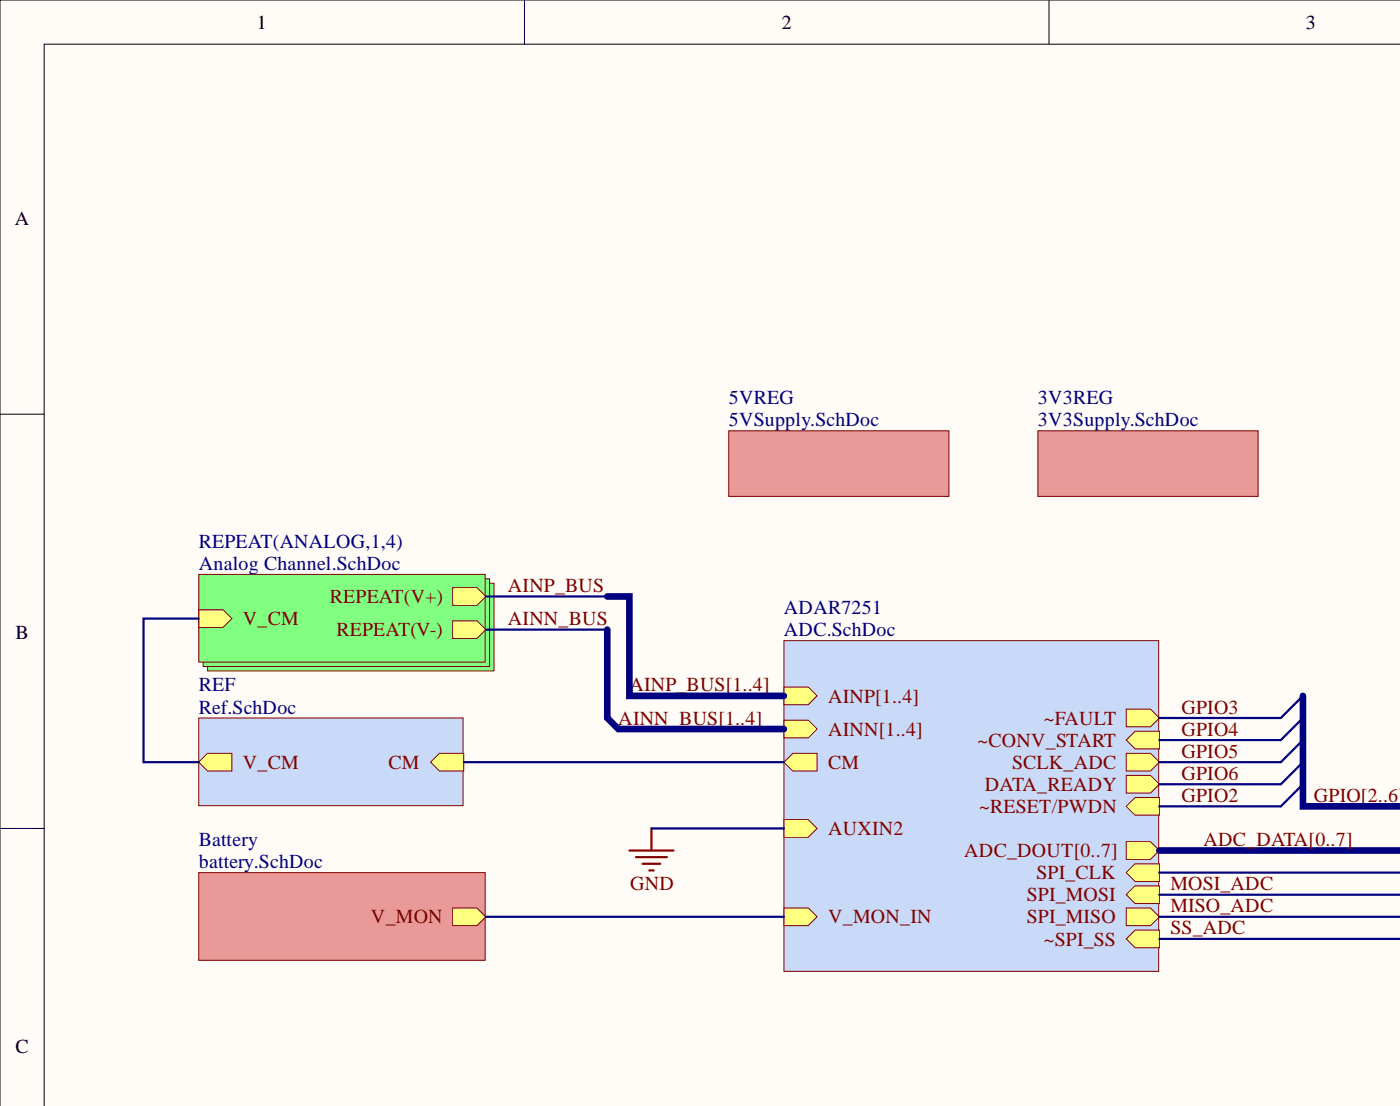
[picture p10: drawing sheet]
<svg xmlns="http://www.w3.org/2000/svg" width="161mm" height="127mm" viewBox="0 0 161 127" stroke-linecap="round" stroke-linejoin="round" font-family="sans-serif">
<defs><g id="words">
<g font-size="2.3">
<text x="29.5" y="3.3">1</text>
<text x="89.8" y="3.3">2</text>
<text x="150" y="3.3">3</text>
<text x="1.7" y="25.8">A</text>
<text x="1.8" y="73.4">B</text>
<text x="1.8" y="120.9">C</text>
</g>
<g font-size="2.3" fill="#000080">
<text x="83.7" y="46.4">5VREG</text>
<text x="119.3" y="46.4">3V3REG</text>
<text x="83.7" y="49">5VSupply.SchDoc</text>
<text x="119.3" y="49">3V3Supply.SchDoc</text>
<text x="22.8" y="62.9">REPEAT(ANALOG,1,4)</text>
<text x="22.8" y="65.4">Analog Channel.SchDoc</text>
<text x="90.1" y="70.5">ADAR7251</text>
<text x="90.1" y="73.1">ADC.SchDoc</text>
<text x="22.8" y="79.4">REF</text>
<text x="22.8" y="81.9">Ref.SchDoc</text>
<text x="22.8" y="97.2">Battery</text>
<text x="22.8" y="99.7">battery.SchDoc</text>
</g>
<g font-size="2.3" fill="#800000">
<text x="27.9" y="71.8">V_CM</text>
<text x="37.9" y="69.3">REPEAT(V+)</text>
<text x="58.4" y="71.8">AINN_BUS</text>
<text x="58.4" y="68">AINP_BUS</text>
<text x="38.7" y="73.1">REPEAT(V-)</text>
<text x="71" y="83.2">AINN_BUS[1..4]</text>
<text x="72.3" y="79.4">AINP_BUS[1..4]</text>
<text x="95.2" y="80.7">AINP[1..4]</text>
<text x="119.9" y="83.2">~FAULT</text>
<text x="135.8" y="81.9">GPIO3</text>
<text x="27.9" y="88.3">V_CM</text>
<text x="44.7" y="88.3">CM</text>
<text x="95.2" y="84.5">AINN[1..4]</text>
<text x="95.2" y="88.3">CM</text>
<text x="112.3" y="85.7">~CONV_START</text>
<text x="116.3" y="88.3">SCLK_ADC</text>
<text x="135.8" y="84.5">GPIO4</text>
<text x="135.8" y="87">GPIO5</text>
<text x="135.8" y="89.5">GPIO6</text>
<text x="95.2" y="95.9">AUXIN2</text>
<text x="112.5" y="93.4">~RESET/PWDN</text>
<text x="113.2" y="90.8">DATA_READY</text>
<text x="135.8" y="92.1">GPIO2</text>
<text x="151" y="92.1">GPIO[2..6]</text>
<text x="110.8" y="98.4">ADC_DOUT[0..7]</text>
<text x="119.1" y="101">SPI_CLK</text>
<text x="138.3" y="97.2">ADC_DATA[0..7]</text>
<text x="42.6" y="106">V_MON</text>
<text x="72.4" y="102.2">GND</text>
<text x="95.2" y="106">V_MON_IN</text>
<text x="118" y="106">SPI_MISO</text>
<text x="118" y="103.5">SPI_MOSI</text>
<text x="134.5" y="102.2">MOSI_ADC</text>
<text x="134.5" y="104.8">MISO_ADC</text>
<text x="134.5" y="107.3">SS_ADC</text>
<text x="119.9" y="108.6">~SPI_SS</text>
</g>
</g></defs>
<g fill="#fffcf8" stroke="#000" stroke-width=".11">
<path d="M0 0h160.9v127h-160.9z"/>
<path d="M5.1 5.1h155.8v121.9h-155.8z"/>
</g>
<path d="M60.3 0v5.1M120.5 0v5.1M0 47.6h5.1M0 95.1h5.1" fill="none" stroke="#000" stroke-width=".11"/>
<g fill="#80ff80" stroke="#800000" stroke-width=".11">
<path d="M23.9 67h32.9v10h-32.9z"/>
<path d="M23.3 66.5h33v10h-33z"/>
<path d="M22.8 66h32.9v10h-32.9z"/>
</g>
<path d="M52 67.5h2.8l1 1-1 1h-2.8z" fill-rule="evenodd" fill="#ffff80"/>
<path d="M52 67.5h2.8l1 1-1 1h-2.8z" fill="none" stroke="#800000" stroke-width=".11"/>
<path d="M52 71.3h2.8l1 1-1 1h-2.8z" fill-rule="evenodd" fill="#ffff80"/>
<path d="M52 71.3h2.8l1 1-1 1h-2.8z" fill="none" stroke="#800000" stroke-width=".11"/>
<path d="M22.8 70h2.8l1 1-1 1h-2.8z" fill-rule="evenodd" fill="#ffff80"/>
<path d="M22.8 70h2.8l1 1-1 1h-2.8z" fill="none" stroke="#800000" stroke-width=".11"/>
<path d="M90.1 73.6h43v37.9h-43z" fill="#c9daf8" stroke="#800000" stroke-width=".11"/>
<path d="M90.1 78.9h2.8l1 1-1 1h-2.8z" fill-rule="evenodd" fill="#ffff80"/>
<path d="M90.1 78.9h2.8l1 1-1 1h-2.8z" fill="none" stroke="#800000" stroke-width=".11"/>
<path d="M90.1 82.7h2.8l1 1-1 1h-2.8z" fill-rule="evenodd" fill="#ffff80"/>
<path d="M90.1 82.7h2.8l1 1-1 1h-2.8z" fill="none" stroke="#800000" stroke-width=".11"/>
<path d="M90.1 104.3h2.8l1 1-1 1h-2.8z" fill-rule="evenodd" fill="#ffff80"/>
<path d="M90.1 104.3h2.8l1 1-1 1h-2.8z" fill="none" stroke="#800000" stroke-width=".11"/>
<path d="M90.1 87.5l1-1h2.8v2h-2.8z" fill-rule="evenodd" fill="#ffff80"/>
<path d="M90.1 87.5l1-1h2.8v2h-2.8z" fill="none" stroke="#800000" stroke-width=".11"/>
<path d="M129.4 96.7h2.8l1 1-1 1h-2.8z" fill-rule="evenodd" fill="#ffff80"/>
<path d="M129.4 96.7h2.8l1 1-1 1h-2.8z" fill="none" stroke="#800000" stroke-width=".11"/>
<path d="M90.1 94.1h2.8l1 1-1 1h-2.8z" fill-rule="evenodd" fill="#ffff80"/>
<path d="M90.1 94.1h2.8l1 1-1 1h-2.8z" fill="none" stroke="#800000" stroke-width=".11"/>
<path d="M129.4 85l1-1h2.8v2h-2.8z" fill-rule="evenodd" fill="#ffff80"/>
<path d="M129.4 85l1-1h2.8v2h-2.8z" fill="none" stroke="#800000" stroke-width=".11"/>
<path d="M129.4 86.5h2.8l1 1-1 1h-2.8z" fill-rule="evenodd" fill="#ffff80"/>
<path d="M129.4 86.5h2.8l1 1-1 1h-2.8z" fill="none" stroke="#800000" stroke-width=".11"/>
<path d="M129.4 107.8l1-1h2.8v2h-2.8z" fill-rule="evenodd" fill="#ffff80"/>
<path d="M129.4 107.8l1-1h2.8v2h-2.8z" fill="none" stroke="#800000" stroke-width=".11"/>
<path d="M129.4 104.3h2.8l1 1-1 1h-2.8z" fill-rule="evenodd" fill="#ffff80"/>
<path d="M129.4 104.3h2.8l1 1-1 1h-2.8z" fill="none" stroke="#800000" stroke-width=".11"/>
<path d="M129.4 81.4h2.8l1 1-1 1.1h-2.8z" fill-rule="evenodd" fill="#ffff80"/>
<path d="M129.4 81.4h2.8l1 1-1 1.1h-2.8z" fill="none" stroke="#800000" stroke-width=".11"/>
<path d="M129.4 89h2.8l1 1.1-1 1h-2.8z" fill-rule="evenodd" fill="#ffff80"/>
<path d="M129.4 89h2.8l1 1.1-1 1h-2.8z" fill="none" stroke="#800000" stroke-width=".11"/>
<path d="M129.4 100.2l1-1h2.8v2h-2.8z" fill-rule="evenodd" fill="#ffff80"/>
<path d="M129.4 100.2l1-1h2.8v2h-2.8z" fill="none" stroke="#800000" stroke-width=".11"/>
<path d="M129.4 102.7l1-1h2.8v2.1h-2.8z" fill-rule="evenodd" fill="#ffff80"/>
<path d="M129.4 102.7l1-1h2.8v2.1h-2.8z" fill="none" stroke="#800000" stroke-width=".11"/>
<path d="M129.4 92.6l1-1h2.8v2h-2.8z" fill-rule="evenodd" fill="#ffff80"/>
<path d="M129.4 92.6l1-1h2.8v2h-2.8z" fill="none" stroke="#800000" stroke-width=".11"/>
<path d="M22.8 100.2h32.9v10.1h-32.9z" fill="#ea9999" stroke="#800000" stroke-width=".11"/>
<path d="M52 104.3h2.8l1 1-1 1h-2.8z" fill-rule="evenodd" fill="#ffff80"/>
<path d="M52 104.3h2.8l1 1-1 1h-2.8z" fill="none" stroke="#800000" stroke-width=".11"/>
<path d="M22.8 82.4h30.4v10.1h-30.4z" fill="#c9daf8" stroke="#800000" stroke-width=".11"/>
<path d="M49.5 87.5l1-1h2.8v2h-2.8z" fill-rule="evenodd" fill="#ffff80"/>
<path d="M49.5 87.5l1-1h2.8v2h-2.8z" fill="none" stroke="#800000" stroke-width=".11"/>
<path d="M22.8 87.5l1.1-1h2.7v2h-2.7z" fill-rule="evenodd" fill="#ffff80"/>
<path d="M22.8 87.5l1.1-1h2.7v2h-2.7z" fill="none" stroke="#800000" stroke-width=".11"/>
<g fill="#ea9999" stroke="#800000" stroke-width=".11">
<path d="M83.7 49.5h25.3v7.5h-25.3z"/>
<path d="M119.3 49.5h25.3v7.5h-25.3z"/>
</g>
<g fill="none" stroke="#000080" stroke-width=".25">
<path d="M22.8 71h-6.3v16.5h6.3M55.8 68.5h14M55.8 72.3h14M149.7 79.9l-2.5 2.5h-14M53.3 87.5h36.8M74.9 95.1h15.2M149.7 82.4l-2.5 2.6h-14M149.7 85l-2.5 2.5h-14M149.7 87.5l-2.5 2.6h-14M149.7 90.1l-2.5 2.5h-14M55.8 105.3h34.3M133.2 105.3h27.7"/>
<path d="M133.2 100.2h27.7M133.2 102.7h27.7M133.2 107.8h27.7"/>
</g>
<path d="M72.3 97.7h5.1M73.1 98.4h3.5M73.8 99.2h2.1M74.6 99.9h.5M74.9 95.1v2.6" fill="none" stroke="#800000" stroke-width=".25"/>
<path d="M69.8 68.5h2.5v11.4h17.8M69.8 72.3v10.1l1.2 1.3h19.1M149.7 79.9v12.7h11.2M133.2 97.7h27.7" fill="none" stroke="#000080" stroke-width=".76"/>
<use href="#words"/>
</svg>
